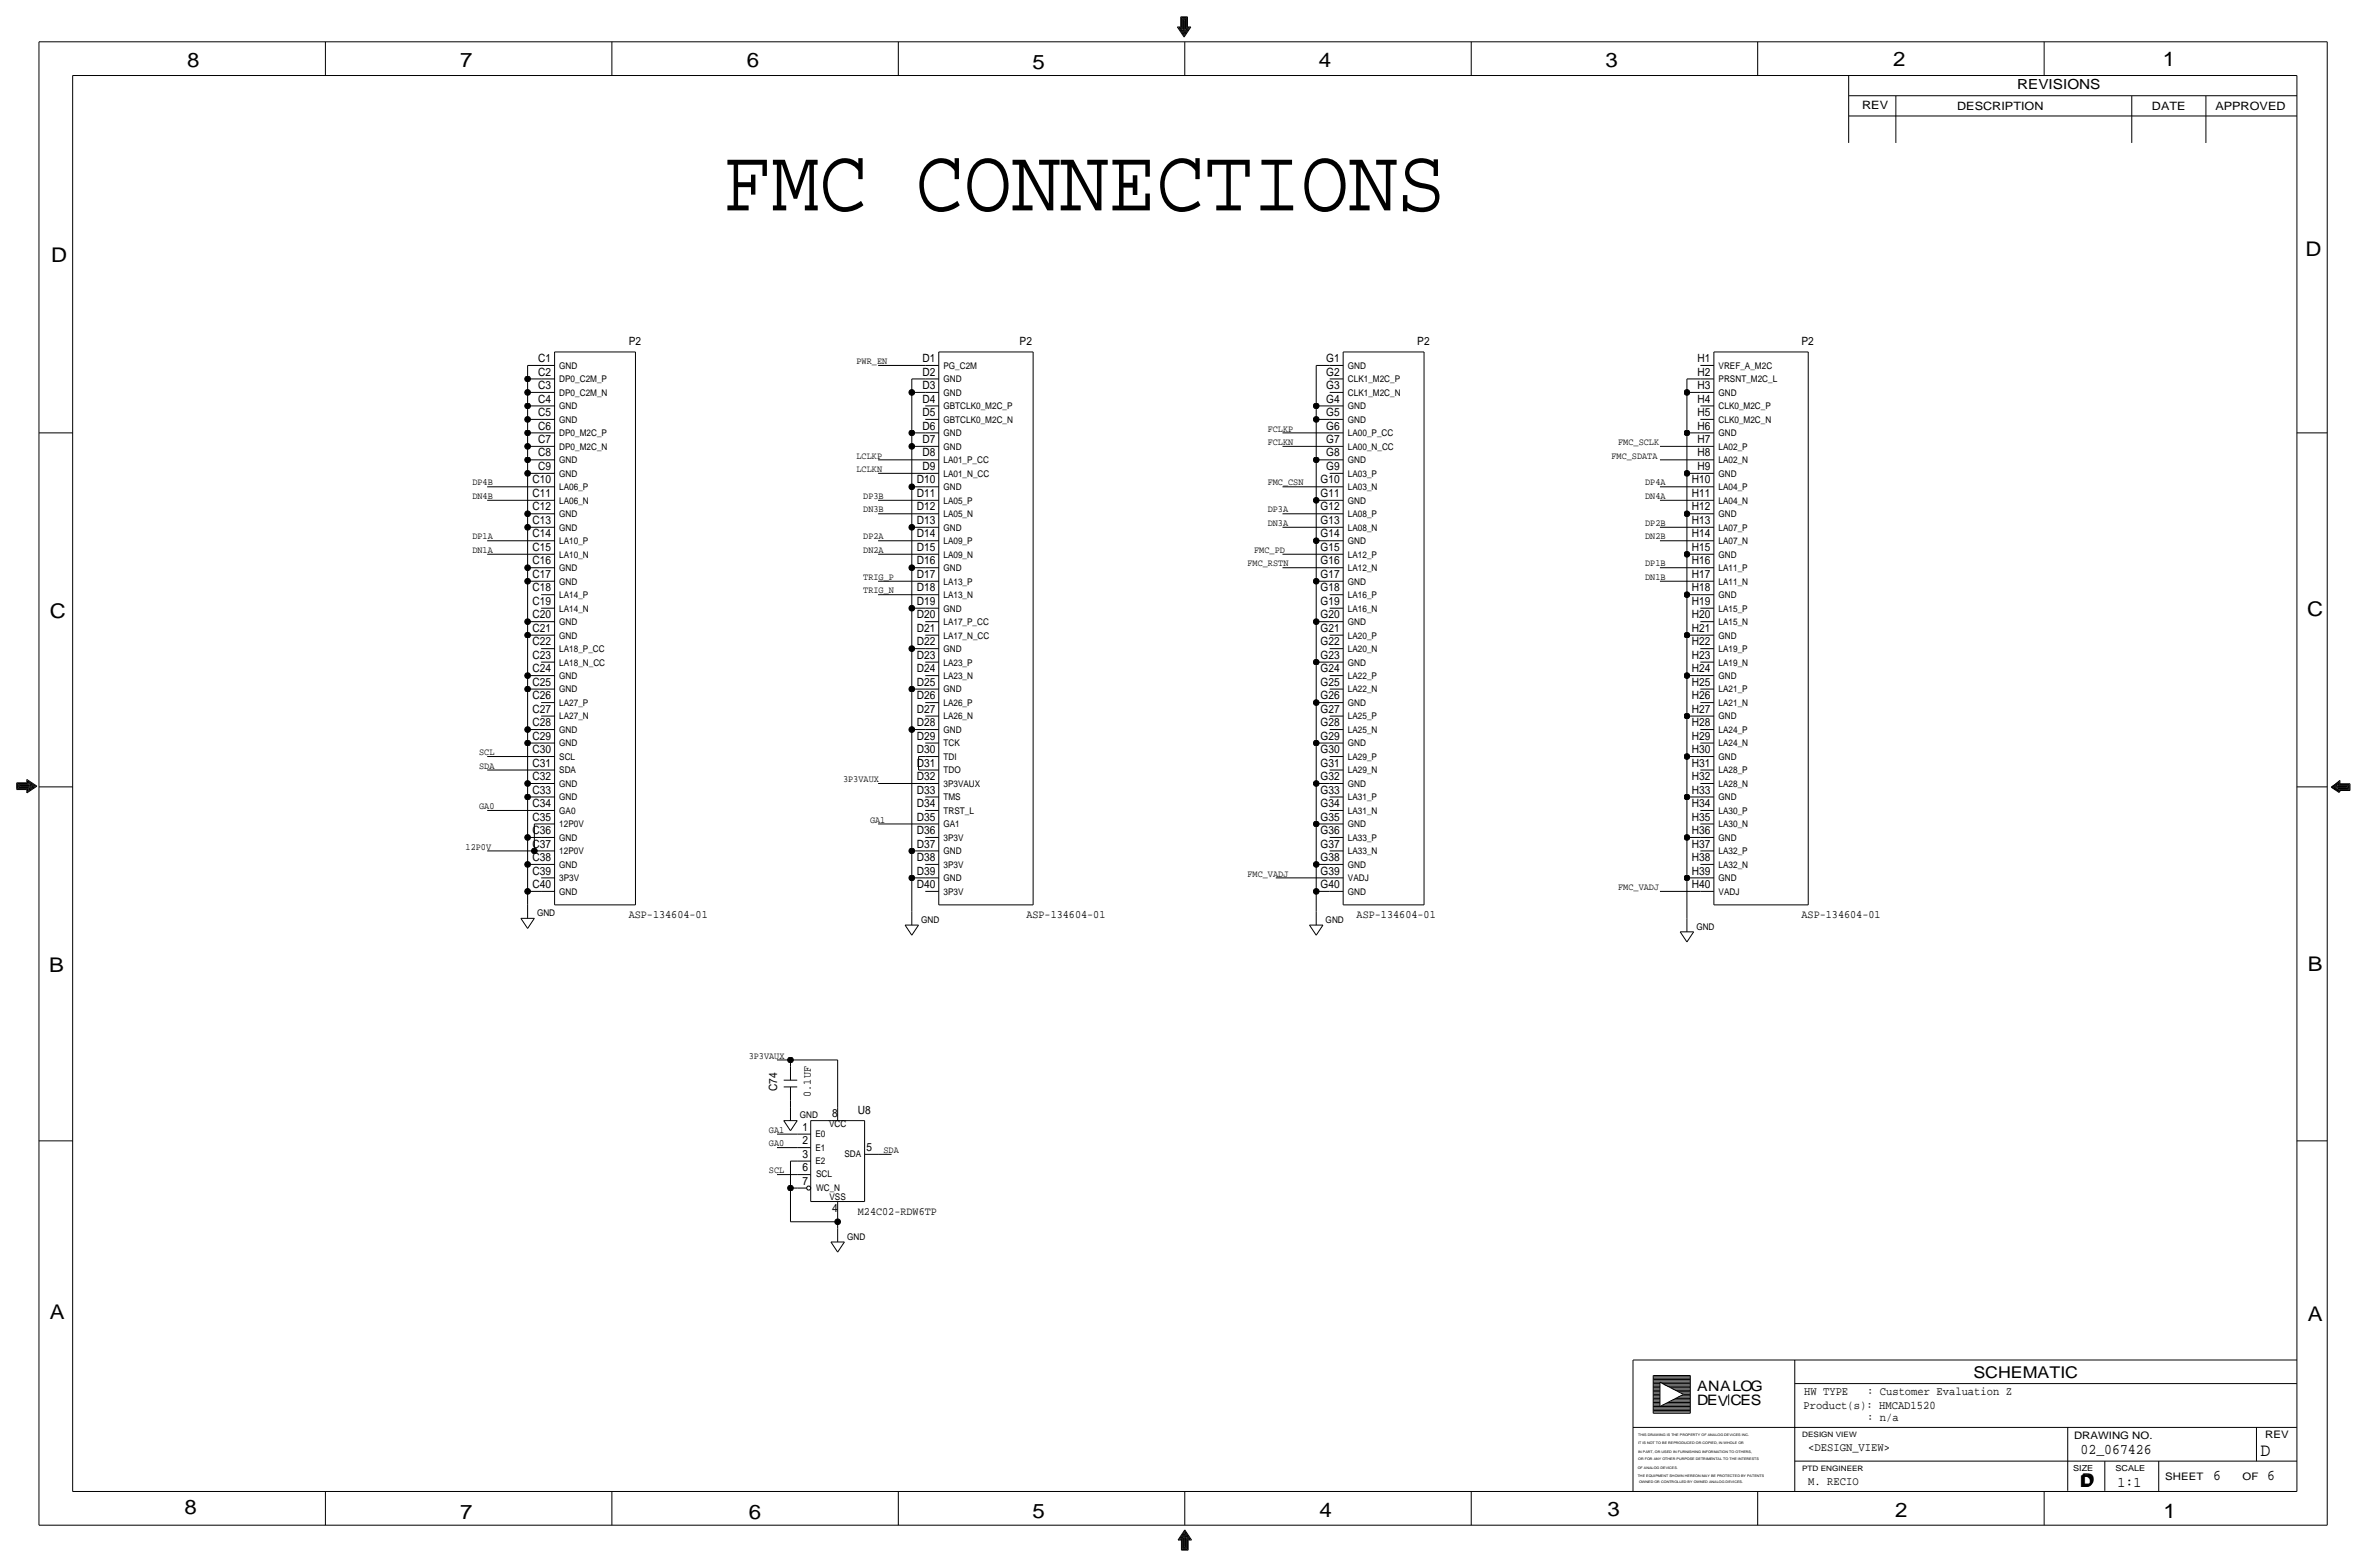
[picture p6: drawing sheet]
<svg xmlns="http://www.w3.org/2000/svg" width="892mm" height="590mm" viewBox="0 0 892 590" stroke-linecap="round" stroke-linejoin="round" font-family="sans-serif">
<defs><g id="words">
<text font-size="33.9" x="272.5" y="79.2">FMC CONNECTIONS</text>
<g font-size="7.6">
<text x="70.6" y="25.4">8</text>
<text x="173.4" y="25.4">7</text>
<text x="281.4" y="25.1">6</text>
<text x="389.1" y="26.2">5</text>
<text x="497" y="25.4">4</text>
<text x="605" y="25.1">3</text>
<text x="713.4" y="24.9">2</text>
<text x="815" y="24.9">1</text>
<text x="19.3" y="98.8">D</text>
<text x="868.9" y="96.5">D</text>
<text x="18.7" y="232.7">C</text>
<text x="869.4" y="232.2">C</text>
<text x="869.6" y="365.8">B</text>
<text x="18.5" y="366">B</text>
<text x="18.7" y="496.8">A</text>
<text x="869.6" y="497.6">A</text>
<text x="69.5" y="570.5">8</text>
<text x="173.4" y="572.3">7</text>
<text x="282.1" y="572.3">6</text>
<text x="389.1" y="571.8">5</text>
<text x="497.3" y="571.5">4</text>
<text x="605.7" y="571.2">3</text>
<text x="714.2" y="571.5">2</text>
<text x="815.3" y="572">1</text>
</g>
<text font-size="7" x="851.9" y="548.4">D</text>
<g font-size="6.1">
<text x="743.7" y="518.9">SCHEMATIC</text>
<text x="783.8" y="560.3">D</text>
<text x="784.3" y="559.8">D</text>
</g>
<g font-size="5.6">
<text x="784" y="547.9">02_067426</text>
<text x="834.1" y="557.5">6</text>
<text x="854.4" y="557.5">6</text>
<text x="798" y="560.1">1:1</text>
</g>
<g font-size="5.4">
<text x="639.5" y="524.2">ANALOG</text>
<text x="639.5" y="529.3">DEVCES</text>
</g>
<text font-size="5.2" x="760.2" y="33.5">REVISIONS</text>
<g font-size="4.4">
<text x="679.9" y="525.5">HW TYPE</text>
<text x="703.6" y="525.5">: Customer Evaluation Z</text>
<text x="679.7" y="530.9">Product(s): HMCAD1520</text>
<text x="703.6" y="535.2">: n/a</text>
<text x="681.4" y="546.6">&lt;DESIGN_VIEW&gt;</text>
<text x="681.4" y="559.3">M. RECIO</text>
</g>
<g font-size="4.3">
<text x="701.8" y="41.1">REV</text>
<text x="737.6" y="41.4">DESCRIPTION</text>
<text x="811" y="41.4">DATE</text>
<text x="834.8" y="41.4">APPROVED</text>
<text x="236.9" y="130">P2</text>
<text x="384.3" y="130">P2</text>
<text x="534.1" y="130">P2</text>
<text x="678.9" y="130">P2</text>
<text x="202.8" y="136.4">C1</text>
<text x="347.6" y="136.4">D1</text>
<text x="499.8" y="136.4">G1</text>
<text x="639.7" y="136.4">H1</text>
<text x="202.8" y="141.5">C2</text>
<text x="347.6" y="141.5">D2</text>
<text x="499.8" y="141.5">G2</text>
<text x="639.7" y="141.5">H2</text>
<text x="202.8" y="146.6">C3</text>
<text x="347.6" y="146.6">D3</text>
<text x="499.8" y="146.6">G3</text>
<text x="639.7" y="146.6">H3</text>
<text x="202.8" y="151.6">C4</text>
<text x="347.6" y="151.6">D4</text>
<text x="499.8" y="151.6">G4</text>
<text x="639.7" y="151.6">H4</text>
<text x="202.8" y="156.7">C5</text>
<text x="202.8" y="161.8">C6</text>
<text x="347.6" y="156.7">D5</text>
<text x="347.6" y="161.8">D6</text>
<text x="499.8" y="161.8">G6</text>
<text x="499.8" y="156.7">G5</text>
<text x="639.7" y="156.7">H5</text>
<text x="639.7" y="161.8">H6</text>
<text x="202.8" y="166.9">C7</text>
<text x="347.6" y="166.9">D7</text>
<text x="499.8" y="166.9">G7</text>
<text x="639.7" y="166.9">H7</text>
<text x="202.8" y="172">C8</text>
<text x="347.6" y="172">D8</text>
<text x="499.8" y="172">G8</text>
<text x="639.7" y="172">H8</text>
<text x="202.8" y="177">C9</text>
<text x="347.6" y="177">D9</text>
<text x="499.8" y="177">G9</text>
<text x="639.7" y="177">H9</text>
<text x="200.7" y="182.1">C10</text>
<text x="345.5" y="182.1">D10</text>
<text x="497.7" y="182.1">G10</text>
<text x="637.6" y="182.1">H10</text>
<text x="200.7" y="187.2">C11</text>
<text x="345.5" y="187.2">D11</text>
<text x="497.7" y="187.2">G11</text>
<text x="637.6" y="187.2">H11</text>
<text x="200.7" y="197.4">C13</text>
<text x="200.7" y="192.3">C12</text>
<text x="345.5" y="192.3">D12</text>
<text x="345.5" y="197.4">D13</text>
<text x="497.7" y="197.4">G13</text>
<text x="497.7" y="192.3">G12</text>
<text x="637.6" y="192.3">H12</text>
<text x="637.6" y="197.4">H13</text>
<text x="200.7" y="202.4">C14</text>
<text x="345.5" y="202.4">D14</text>
<text x="497.7" y="202.4">G14</text>
<text x="637.6" y="202.4">H14</text>
<text x="200.7" y="207.5">C15</text>
<text x="345.5" y="207.5">D15</text>
<text x="497.7" y="207.5">G15</text>
<text x="637.6" y="207.5">H15</text>
<text x="200.7" y="212.6">C16</text>
<text x="345.5" y="212.6">D16</text>
<text x="497.7" y="212.6">G16</text>
<text x="637.6" y="212.6">H16</text>
<text x="200.7" y="217.7">C17</text>
<text x="345.5" y="217.7">D17</text>
<text x="497.7" y="217.7">G17</text>
<text x="637.6" y="217.7">H17</text>
<text x="200.7" y="227.8">C19</text>
<text x="200.7" y="222.8">C18</text>
<text x="345.5" y="227.8">D19</text>
<text x="345.5" y="222.8">D18</text>
<text x="497.7" y="222.8">G18</text>
<text x="497.7" y="227.8">G19</text>
<text x="637.6" y="222.8">H18</text>
<text x="637.6" y="227.8">H19</text>
<text x="200.7" y="232.9">C20</text>
<text x="345.5" y="232.9">D20</text>
<text x="497.7" y="232.9">G20</text>
<text x="637.6" y="232.9">H20</text>
<text x="200.7" y="238">C21</text>
<text x="345.5" y="238">D21</text>
<text x="497.7" y="238">G21</text>
<text x="637.6" y="238">H21</text>
<text x="200.7" y="243.1">C22</text>
<text x="345.5" y="243.1">D22</text>
<text x="497.7" y="243.1">G22</text>
<text x="637.6" y="243.1">H22</text>
<text x="200.7" y="248.2">C23</text>
<text x="345.5" y="248.2">D23</text>
<text x="497.7" y="248.2">G23</text>
<text x="637.6" y="248.2">H23</text>
<text x="200.7" y="253.2">C24</text>
<text x="345.5" y="253.2">D24</text>
<text x="497.7" y="253.2">G24</text>
<text x="637.6" y="253.2">H24</text>
<text x="200.7" y="263.4">C26</text>
<text x="200.7" y="258.3">C25</text>
<text x="345.5" y="258.3">D25</text>
<text x="345.5" y="263.4">D26</text>
<text x="497.7" y="263.4">G26</text>
<text x="497.7" y="258.3">G25</text>
<text x="637.6" y="258.3">H25</text>
<text x="637.6" y="263.4">H26</text>
<text x="200.7" y="268.5">C27</text>
<text x="345.5" y="268.5">D27</text>
<text x="497.7" y="268.5">G27</text>
<text x="637.6" y="268.5">H27</text>
<text x="200.7" y="273.6">C28</text>
<text x="345.5" y="273.6">D28</text>
<text x="497.7" y="273.6">G28</text>
<text x="637.6" y="273.6">H28</text>
<text x="200.7" y="278.6">C29</text>
<text x="345.5" y="278.6">D29</text>
<text x="497.7" y="278.6">G29</text>
<text x="637.6" y="278.6">H29</text>
<text x="200.7" y="283.7">C30</text>
<text x="345.5" y="283.7">D30</text>
<text x="497.7" y="283.7">G30</text>
<text x="637.6" y="283.7">H30</text>
<text x="200.7" y="293.9">C32</text>
<text x="200.7" y="288.8">C31</text>
<text x="345.5" y="288.8">D31</text>
<text x="345.5" y="293.9">D32</text>
<text x="497.7" y="293.9">G32</text>
<text x="497.7" y="288.8">G31</text>
<text x="637.6" y="288.8">H31</text>
<text x="637.6" y="293.9">H32</text>
<text x="200.7" y="299">C33</text>
<text x="345.5" y="299">D33</text>
<text x="497.7" y="299">G33</text>
<text x="637.6" y="299">H33</text>
<text x="200.7" y="304">C34</text>
<text x="345.5" y="304">D34</text>
<text x="497.7" y="304">G34</text>
<text x="637.6" y="304">H34</text>
<text x="200.7" y="309.1">C35</text>
<text x="345.5" y="309.1">D35</text>
<text x="497.7" y="309.1">G35</text>
<text x="637.6" y="309.1">H35</text>
<text x="200.7" y="314.2">C36</text>
<text x="345.5" y="314.2">D36</text>
<text x="497.7" y="314.2">G36</text>
<text x="637.6" y="314.2">H36</text>
<text x="200.7" y="319.3">C37</text>
<text x="345.5" y="319.3">D37</text>
<text x="497.7" y="319.3">G37</text>
<text x="637.6" y="319.3">H37</text>
<text x="200.7" y="324.4">C38</text>
<text x="200.7" y="329.4">C39</text>
<text x="345.5" y="324.4">D38</text>
<text x="345.5" y="329.4">D39</text>
<text x="497.7" y="329.4">G39</text>
<text x="497.7" y="324.4">G38</text>
<text x="637.6" y="324.4">H38</text>
<text x="637.6" y="329.4">H39</text>
<text x="200.7" y="334.5">C40</text>
<text x="345.5" y="334.5">D40</text>
<text x="497.7" y="334.5">G40</text>
<text x="637.6" y="334.5">H40</text>
<text x="236.9" y="345.9">ASP-134604-01</text>
<text x="386.8" y="345.9">ASP-134604-01</text>
<text x="511.3" y="345.9">ASP-134604-01</text>
<text x="678.9" y="345.9">ASP-134604-01</text>
<text x="292.8" y="410.9" transform="rotate(-90 292.8 410.9)">C74</text>
<text x="305.5" y="413.1" transform="rotate(-90 305.5 413.1)">0.1UF</text>
<text x="323.3" y="419.6">U8</text>
<text x="302.4" y="426">1</text>
<text x="313.5" y="420.9">8</text>
<text x="302.4" y="431">2</text>
<text x="302.4" y="436.1">3</text>
<text x="326.6" y="433.6">5</text>
<text x="302.4" y="441.2">6</text>
<text x="302.4" y="446.3">7</text>
<text x="313.5" y="456.4">4</text>
<text x="323.3" y="457.7">M24C02-RDW6TP</text>
</g>
<g font-size="3.9">
<text x="781.6" y="542.1">DRAWING NO.</text>
<text x="853.6" y="541.8">REV</text>
<text x="816" y="557.4">SHEET</text>
<text x="845.1" y="557.5">OF</text>
</g>
<g font-size="3.6">
<text x="322.8" y="137.2">PWR_EN</text>
<text x="477.7" y="162.6">FCLKP</text>
<text x="477.7" y="167.6">FCLKN</text>
<text x="609.8" y="167.6">FMC_SCLK</text>
<text x="322.8" y="172.7">LCLKP</text>
<text x="607.3" y="172.7">FMC_SDATA</text>
<text x="322.8" y="177.8">LCLKN</text>
<text x="178" y="182.9">DP4B</text>
<text x="477.7" y="182.9">FMC_CSN</text>
<text x="620" y="182.9">DP4A</text>
<text x="178" y="188">DN4B</text>
<text x="325.3" y="188">DP3B</text>
<text x="620" y="188">DN4A</text>
<text x="325.3" y="193">DN3B</text>
<text x="477.7" y="193">DP3A</text>
<text x="178" y="203.2">DP1A</text>
<text x="325.3" y="203.2">DP2A</text>
<text x="477.7" y="198.1">DN3A</text>
<text x="620" y="203.2">DN2B</text>
<text x="620" y="198.1">DP2B</text>
<text x="178" y="208.3">DN1A</text>
<text x="325.3" y="208.3">DN2A</text>
<text x="472.6" y="208.3">FMC_PD</text>
<text x="470.1" y="213.4">FMC_RSTN</text>
<text x="620" y="213.4">DP1B</text>
<text x="325.3" y="218.4">TRIG_P</text>
<text x="620" y="218.4">DN1B</text>
<text x="325.3" y="223.5">TRIG_N</text>
<text x="180.5" y="284.5">SCL</text>
<text x="180.5" y="289.6">SDA</text>
<text x="317.7" y="294.6">3P3VAUX</text>
<text x="180.5" y="304.8">GA0</text>
<text x="327.9" y="309.9">GA1</text>
<text x="175.5" y="320">12P0V</text>
<text x="470.1" y="330.2">FMC_VADJ</text>
<text x="609.8" y="335.3">FMC_VADJ</text>
<text x="282.1" y="398.8">3P3VAUX</text>
<text x="289.8" y="431.8">GA0</text>
<text x="289.8" y="426.7">GA1</text>
<text x="332.9" y="434.3">SDA</text>
<text x="289.8" y="442">SCL</text>
</g>
<g font-size="3.5">
<text x="210.8" y="138.9">GND</text>
<text x="355.5" y="138.9">PG_C2M</text>
<text x="507.9" y="138.9">GND</text>
<text x="647.6" y="138.9">VREF_A_M2C</text>
<text x="210.8" y="149.1">DP0_C2M_N</text>
<text x="210.8" y="144">DP0_C2M_P</text>
<text x="355.5" y="149.1">GND</text>
<text x="355.5" y="144">GND</text>
<text x="507.9" y="149.1">CLK1_M2C_N</text>
<text x="507.9" y="144">CLK1_M2C_P</text>
<text x="647.6" y="149.1">GND</text>
<text x="647.6" y="144">PRSNT_M2C_L</text>
<text x="210.8" y="154.2">GND</text>
<text x="355.5" y="154.2">GBTCLK0_M2C_P</text>
<text x="507.9" y="154.2">GND</text>
<text x="647.6" y="154.2">CLK0_M2C_P</text>
<text x="210.8" y="159.3">GND</text>
<text x="355.5" y="159.3">GBTCLK0_M2C_N</text>
<text x="507.9" y="159.3">GND</text>
<text x="647.6" y="159.3">CLK0_M2C_N</text>
<text x="210.8" y="164.3">DP0_M2C_P</text>
<text x="355.5" y="164.3">GND</text>
<text x="507.9" y="164.3">LA00_P_CC</text>
<text x="647.6" y="164.3">GND</text>
<text x="210.8" y="169.4">DP0_M2C_N</text>
<text x="355.5" y="169.4">GND</text>
<text x="507.9" y="169.4">LA00_N_CC</text>
<text x="647.6" y="169.4">LA02_P</text>
<text x="210.8" y="179.6">GND</text>
<text x="210.8" y="174.5">GND</text>
<text x="355.5" y="179.6">LA01_N_CC</text>
<text x="355.5" y="174.5">LA01_P_CC</text>
<text x="507.9" y="179.6">LA03_P</text>
<text x="507.9" y="174.5">GND</text>
<text x="647.6" y="179.6">GND</text>
<text x="647.6" y="174.5">LA02_N</text>
<text x="210.8" y="184.7">LA06_P</text>
<text x="355.5" y="184.7">GND</text>
<text x="507.9" y="184.7">LA03_N</text>
<text x="647.6" y="184.7">LA04_P</text>
<text x="210.8" y="189.7">LA06_N</text>
<text x="355.5" y="189.7">LA05_P</text>
<text x="507.9" y="189.7">GND</text>
<text x="647.6" y="189.7">LA04_N</text>
<text x="210.8" y="194.8">GND</text>
<text x="355.5" y="194.8">LA05_N</text>
<text x="507.9" y="194.8">LA08_P</text>
<text x="647.6" y="194.8">GND</text>
<text x="210.8" y="199.9">GND</text>
<text x="355.5" y="199.9">GND</text>
<text x="507.9" y="199.9">LA08_N</text>
<text x="647.6" y="199.9">LA07_P</text>
<text x="210.8" y="205">LA10_P</text>
<text x="355.5" y="205">LA09_P</text>
<text x="507.9" y="205">GND</text>
<text x="647.6" y="205">LA07_N</text>
<text x="210.8" y="215.1">GND</text>
<text x="210.8" y="210.1">LA10_N</text>
<text x="355.5" y="215.1">GND</text>
<text x="355.5" y="210.1">LA09_N</text>
<text x="507.9" y="215.1">LA12_N</text>
<text x="507.9" y="210.1">LA12_P</text>
<text x="647.6" y="215.1">LA11_P</text>
<text x="647.6" y="210.1">GND</text>
<text x="210.8" y="220.2">GND</text>
<text x="355.5" y="220.2">LA13_P</text>
<text x="507.9" y="220.2">GND</text>
<text x="647.6" y="220.2">LA11_N</text>
<text x="210.8" y="225.3">LA14_P</text>
<text x="355.5" y="225.3">LA13_N</text>
<text x="507.9" y="225.3">LA16_P</text>
<text x="647.6" y="225.3">GND</text>
<text x="210.8" y="230.4">LA14_N</text>
<text x="355.5" y="230.4">GND</text>
<text x="507.9" y="230.4">LA16_N</text>
<text x="647.6" y="230.4">LA15_P</text>
<text x="210.8" y="235.5">GND</text>
<text x="355.5" y="235.5">LA17_P_CC</text>
<text x="507.9" y="235.5">GND</text>
<text x="647.6" y="235.5">LA15_N</text>
<text x="210.8" y="245.6">LA18_P_CC</text>
<text x="210.8" y="240.5">GND</text>
<text x="355.5" y="245.6">GND</text>
<text x="355.5" y="240.5">LA17_N_CC</text>
<text x="507.9" y="245.6">LA20_N</text>
<text x="507.9" y="240.5">LA20_P</text>
<text x="647.6" y="245.6">LA19_P</text>
<text x="647.6" y="240.5">GND</text>
<text x="210.8" y="250.7">LA18_N_CC</text>
<text x="355.5" y="250.7">LA23_P</text>
<text x="507.9" y="250.7">GND</text>
<text x="647.6" y="250.7">LA19_N</text>
<text x="210.8" y="255.8">GND</text>
<text x="355.5" y="255.8">LA23_N</text>
<text x="507.9" y="255.8">LA22_P</text>
<text x="647.6" y="255.8">GND</text>
<text x="210.8" y="260.9">GND</text>
<text x="355.5" y="260.9">GND</text>
<text x="507.9" y="260.9">LA22_N</text>
<text x="647.6" y="260.9">LA21_P</text>
<text x="210.8" y="265.9">LA27_P</text>
<text x="355.5" y="265.9">LA26_P</text>
<text x="507.9" y="265.9">GND</text>
<text x="647.6" y="265.9">LA21_N</text>
<text x="210.8" y="271">LA27_N</text>
<text x="355.5" y="271">LA26_N</text>
<text x="507.9" y="271">LA25_P</text>
<text x="647.6" y="271">GND</text>
<text x="210.8" y="281.2">GND</text>
<text x="210.8" y="276.1">GND</text>
<text x="355.5" y="281.2">TCK</text>
<text x="355.5" y="276.1">GND</text>
<text x="507.9" y="281.2">GND</text>
<text x="507.9" y="276.1">LA25_N</text>
<text x="647.6" y="281.2">LA24_N</text>
<text x="647.6" y="276.1">LA24_P</text>
<text x="210.8" y="286.3">SCL</text>
<text x="355.5" y="286.3">TDI</text>
<text x="507.9" y="286.3">LA29_P</text>
<text x="647.6" y="286.3">GND</text>
<text x="210.8" y="291.3">SDA</text>
<text x="355.5" y="291.3">TDO</text>
<text x="507.9" y="291.3">LA29_N</text>
<text x="647.6" y="291.3">LA28_P</text>
<text x="210.8" y="296.4">GND</text>
<text x="355.5" y="296.4">3P3VAUX</text>
<text x="507.9" y="296.4">GND</text>
<text x="647.6" y="296.4">LA28_N</text>
<text x="210.8" y="301.5">GND</text>
<text x="355.5" y="301.5">TMS</text>
<text x="507.9" y="301.5">LA31_P</text>
<text x="647.6" y="301.5">GND</text>
<text x="210.8" y="311.7">12P0V</text>
<text x="210.8" y="306.6">GA0</text>
<text x="355.5" y="311.7">GA1</text>
<text x="355.5" y="306.6">TRST_L</text>
<text x="507.9" y="311.7">GND</text>
<text x="507.9" y="306.6">LA31_N</text>
<text x="647.6" y="311.7">LA30_N</text>
<text x="647.6" y="306.6">LA30_P</text>
<text x="210.8" y="316.7">GND</text>
<text x="355.5" y="316.7">3P3V</text>
<text x="507.9" y="316.7">LA33_P</text>
<text x="647.6" y="316.7">GND</text>
<text x="210.8" y="321.8">12P0V</text>
<text x="355.5" y="321.8">GND</text>
<text x="507.9" y="321.8">LA33_N</text>
<text x="647.6" y="321.8">LA32_P</text>
<text x="210.8" y="326.9">GND</text>
<text x="355.5" y="326.9">3P3V</text>
<text x="507.9" y="326.9">GND</text>
<text x="647.6" y="326.9">LA32_N</text>
<text x="210.8" y="332">3P3V</text>
<text x="355.5" y="332">GND</text>
<text x="507.9" y="332">VADJ</text>
<text x="647.6" y="332">GND</text>
<text x="210.8" y="337.1">GND</text>
<text x="355.5" y="337.1">3P3V</text>
<text x="507.9" y="337.1">GND</text>
<text x="647.6" y="337.1">VADJ</text>
<text x="202.4" y="345.1">GND</text>
<text x="347.2" y="347.6">GND</text>
<text x="499.6" y="347.6">GND</text>
<text x="639.3" y="350.2">GND</text>
<text x="301.4" y="421.3">GND</text>
<text x="312.4" y="424.7">VCC</text>
<text x="307.3" y="428.5">E0</text>
<text x="307.3" y="433.6">E1</text>
<text x="318.2" y="435.9">SDA</text>
<text x="307.3" y="438.7">E2</text>
<text x="307.5" y="443.5">SCL</text>
<text x="307.5" y="448.6">WC_N</text>
<text x="312.6" y="452.1">VSS</text>
<text x="319.2" y="467">GND</text>
</g>
<g font-size="3.1">
<text x="781.3" y="554">SIZE</text>
<text x="797.3" y="554">SCALE</text>
</g>
<g font-size="2.8">
<text x="679.1" y="541.3">DESIGN VIEW</text>
<text x="679.1" y="554">PTD ENGINEER</text>
</g>
<g font-size="1.3">
<text x="617.3" y="541.1">THIS DRAWING IS THE PROPERTY OF ANALOG DEVICES INC.</text>
<text x="617.3" y="543.9">IT IS NOT TO BE REPRODUCED OR COPIED, IN WHOLE OR</text>
<text x="617.3" y="547.2">IN PART, OR USED IN FURNISHING INFORMATION TO OTHERS,</text>
<text x="617.3" y="550">OR FOR ANY OTHER PURPOSE DETRIMENTAL TO THE INTERESTS</text>
<text x="617.2" y="556.3">THE EQUIPMENT SHOWN HEREON MAY BE PROTECTED BY PATENTS</text>
<text x="617.2" y="553.2">OF ANALOG DEVICES.</text>
<text x="617.7" y="558.8">OWNED OR CONTROLLED BY OWNED ANALOG DEVICES.</text>
</g>
</g></defs>
<g fill="none" stroke="#000" stroke-width=".38">
<path d="M14.7 15.7v558.8zM14.7 15.7h862.3zM122.6 15.7v12.7zM230.6 15.7v12.7zM338.5 15.7v12.7zM443.7 10.2h1.3zM443.7 10.2l2.5 3.8zM444.2 10.4l2 3.1zM444.2 10.4h1zM444.7 10.7l1.5 2.3zM444.7 10.7h.8zM445 6.4v3.8z"/>
<path d="M445 6.4h2.5zM445.2 6.6v3.8zM445.2 6.6h2zM445.2 10.9h.5zM445.2 10.9l1 1.5zM445.5 6.9v3.8zM445.5 6.9h1.5zM445.7 11.2l.5 .7zM445.7 11.2h.3zM445.7 7.1v3.8zM445.7 7.1h1zM446 7.4v3.8z"/>
<path d="M446 7.4h.5zM446.2 7.6v4.1zM446.5 11.2h.2zM446.5 7.4v3.8zM446.5 15.7v12.7zM446.7 10.9h.5zM446.7 11.2l-.5 .7zM446.7 7.1v3.8zM447 10.7h.8zM447 6.9v3.8zM447.2 10.4h1.1zM447.2 6.6v3.8z"/>
<path d="M447.2 10.9l-1 1.5zM447.5 10.2h1.3zM447.5 6.4v3.8zM447.8 10.7l-1.6 2.3zM448.3 10.4l-2.1 3.1zM448.8 10.2l-2.6 3.8zM554.4 15.7v12.7zM662.4 15.7v12.7zM770.3 15.7v12.7zM877 15.7v558.8zM27.4 28.4h838.2zM27.4 28.4v533.4z"/>
<path d="M696.7 36.1h168.9zM696.7 28.4v25.4zM714.5 36.1v17.7zM803.4 36.1v17.7zM831.3 36.1v17.7zM865.6 28.4v533.4zM696.7 43.7h168.9zM198.8 137.7v5zM198.8 137.7h5.1zM203.9 137.7h5.1zM209 132.6h30.5zM209 132.6v208.3z"/>
<path d="M239.5 132.6v208.3zM330.9 137.7h17.8zM348.7 137.7h5.1zM353.8 132.6h35.5zM353.8 132.6v208.3zM389.3 132.6v208.3zM496 137.7v15.2zM496 137.7h5.1zM501.1 137.7h5.1zM506.2 132.6h30.5zM506.2 132.6v208.3zM536.7 132.6v208.3z"/>
<path d="M640.8 137.7h5.1zM645.9 132.6h35.5zM645.9 132.6v208.3zM681.4 132.6v208.3zM198.8 158v5.1zM198.8 152.9v5.1zM198.8 158h5.1zM198.8 147.8v5.1zM198.8 152.9h5.1zM198.8 142.7v5.1zM198.8 147.8h5.1zM198.8 142.7h5.1z"/>
<path d="M203.9 158h5.1zM203.9 152.9h5.1zM203.9 147.8h5.1zM203.9 142.7h5.1zM343.6 147.8v15.3zM343.6 142.7v5.1zM343.6 147.8h5.1zM343.6 142.7h5.1zM348.7 158h5.1zM348.7 152.9h5.1zM348.7 147.8h5.1zM348.7 142.7h5.1z"/>
<path d="M496 158v15.2zM496 158h5.1zM496 152.9v5.1zM496 152.9h5.1zM501.1 158h5.1zM501.1 152.9h5.1zM501.1 147.8h5.1zM501.1 142.7h5.1zM635.7 147.8v15.3zM635.7 147.8h5.1zM635.7 142.7v5.1zM635.7 142.7h5.1z"/>
<path d="M640.8 158h5.1zM640.8 152.9h5.1zM640.8 147.8h5.1zM640.8 142.7h5.1zM14.7 163.1h12.7zM198.8 178.3v15.2zM198.8 173.2v5.1zM198.8 178.3h5.1zM198.8 168.1v5.1zM198.8 173.2h5.1zM198.8 168.1h5.1zM198.8 163.1v5z"/>
<path d="M198.8 163.1h5.1zM203.9 178.3h5.1zM203.9 173.2h5.1zM203.9 168.1h5.1zM203.9 163.1h5.1zM330.9 178.3h17.8zM330.9 173.2h17.8zM343.6 168.1h5.1zM343.6 163.1v5zM343.6 168.1v15.3zM343.6 163.1h5.1zM348.7 178.3h5.1z"/>
<path d="M348.7 173.2h5.1zM348.7 168.1h5.1zM348.7 163.1h5.1zM483.3 163.1h17.8zM483.3 168.1h17.8zM496 173.2v15.3zM496 173.2h5.1zM501.1 178.3h5.1zM501.1 173.2h5.1zM501.1 168.1h5.1zM501.1 163.1h5.1zM625.6 173.2h15.2z"/>
<path d="M625.6 168.1h15.2zM635.7 178.3v15.2zM635.7 178.3h5.1zM635.7 163.1v15.2zM635.7 163.1h5.1zM640.8 178.3h5.1zM640.8 173.2h5.1zM640.8 168.1h5.1zM640.8 163.1h5.1zM865.6 163.1h11.4zM183.6 183.4h20.3zM183.6 188.5h20.3z"/>
<path d="M198.8 198.6v15.3zM198.8 193.5v5.1zM198.8 198.6h5.1zM198.8 193.5h5.1zM203.9 198.6h5.1zM203.9 193.5h5.1zM203.9 188.5h5.1zM203.9 183.4h5.1zM330.9 188.5h17.8zM330.9 193.5h17.8zM343.6 183.4h5.1zM343.6 183.4v15.2z"/>
<path d="M343.6 198.6h5.1zM343.6 198.6v15.3zM348.7 198.6h5.1zM348.7 193.5h5.1zM348.7 188.5h5.1zM348.7 183.4h5.1zM483.3 183.4h17.8zM483.3 193.5h17.8zM483.3 198.6h17.8zM496 188.5v15.2zM496 188.5h5.1zM501.1 198.6h5.1z"/>
<path d="M501.1 193.5h5.1zM501.1 188.5h5.1zM501.1 183.4h5.1zM625.6 183.4h15.2zM625.6 188.5h15.2zM625.6 198.6h15.2zM635.7 193.5v15.3zM635.7 193.5h5.1zM640.8 198.6h5.1zM640.8 193.5h5.1zM640.8 188.5h5.1zM640.8 183.4h5.1z"/>
<path d="M183.6 208.8h20.3zM183.6 203.7h20.3zM198.8 218.9v15.3zM198.8 218.9h5.1zM198.8 213.9v5zM198.8 213.9h5.1zM203.9 218.9h5.1zM203.9 213.9h5.1zM203.9 208.8h5.1zM203.9 203.7h5.1zM330.9 218.9h17.8zM330.9 208.8h17.8z"/>
<path d="M330.9 203.7h17.8zM343.6 213.9h5.1zM343.6 213.9v15.2zM348.7 218.9h5.1zM348.7 213.9h5.1zM348.7 208.8h5.1zM348.7 203.7h5.1zM483.3 213.9h17.8zM483.3 208.8h17.8zM496 218.9v15.3zM496 203.7v15.2zM496 218.9h5.1z"/>
<path d="M496 203.7h5.1zM501.1 218.9h5.1zM501.1 213.9h5.1zM501.1 208.8h5.1zM501.1 203.7h5.1zM625.6 203.7h15.2zM625.6 218.9h15.2zM625.6 213.9h15.2zM635.7 208.8v15.2zM635.7 208.8h5.1zM640.8 218.9h5.1zM640.8 213.9h5.1z"/>
<path d="M640.8 208.8h5.1zM640.8 203.7h5.1zM198.8 239.3v15.2zM198.8 234.2v5.1zM198.8 239.3h5.1zM198.8 234.2h5.1zM203.9 239.3h5.1zM203.9 234.2h5.1zM203.9 229.1h5.1zM203.9 224h5.1zM330.9 224h17.8zM343.6 229.1h5.1z"/>
<path d="M343.6 229.1v15.2zM348.7 239.3h5.1zM348.7 234.2h5.1zM348.7 229.1h5.1zM348.7 224h5.1zM496 234.2v15.2zM496 234.2h5.1zM501.1 239.3h5.1zM501.1 234.2h5.1zM501.1 229.1h5.1zM501.1 224h5.1zM635.7 239.3v15.2z"/>
<path d="M635.7 239.3h5.1zM635.7 224v15.3zM635.7 224h5.1zM640.8 239.3h5.1zM640.8 234.2h5.1zM640.8 229.1h5.1zM640.8 224h5.1zM198.8 259.6h5.1zM198.8 254.5v5.1zM198.8 259.6v15.2zM198.8 254.5h5.1zM203.9 259.6h5.1z"/>
<path d="M203.9 254.5h5.1zM203.9 249.4h5.1zM203.9 244.3h5.1zM343.6 244.3h5.1zM343.6 244.3v15.3zM343.6 259.6h5.1zM343.6 259.6v15.2zM348.7 259.6h5.1zM348.7 254.5h5.1zM348.7 249.4h5.1zM348.7 244.3h5.1zM496 249.4v15.3z"/>
<path d="M496 249.4h5.1zM501.1 259.6h5.1zM501.1 254.5h5.1zM501.1 249.4h5.1zM501.1 244.3h5.1zM635.7 254.5v15.2zM635.7 254.5h5.1zM640.8 259.6h5.1zM640.8 254.5h5.1zM640.8 249.4h5.1zM640.8 244.3h5.1zM198.8 274.8h5.1z"/>
<path d="M198.8 274.8v5.1zM198.8 279.9h5.1zM198.8 279.9v15.2zM203.9 279.9h5.1zM203.9 274.8h5.1zM203.9 269.7h5.1zM203.9 264.7h5.1zM343.6 274.8h5.1zM343.6 274.8v45.7zM348.7 279.9h5.1zM348.7 274.8h5.1zM348.7 269.7h5.1z"/>
<path d="M348.7 264.7h5.1zM496 279.9v15.2zM496 279.9h5.1zM496 264.7v15.2zM496 264.7h5.1zM501.1 279.9h5.1zM501.1 274.8h5.1zM501.1 269.7h5.1zM501.1 264.7h5.1zM635.7 269.7v15.3zM635.7 269.7h5.1zM640.8 279.9h5.1z"/>
<path d="M640.8 274.8h5.1zM640.8 269.7h5.1zM640.8 264.7h5.1zM6.3 294.9v2.5zM6.3 297.4h3.8zM6.3 294.9h3.8zM6.6 295.1v2.1zM6.6 295.1h3.8zM6.6 297.2h3.8zM6.8 295.4v1.5zM6.8 295.4h3.8zM6.8 296.9h3.8z"/>
<path d="M7.1 295.7v1zM7.1 295.7h3.8zM7.1 296.7h3.8zM7.3 295.9v.5zM7.3 295.9h3.8zM7.3 296.4h3.8zM7.6 296.2h4zM10.1 297.4v1.3zM10.1 298.7l3.8-2.5zM10.1 293.6l3.8 2.6zM10.1 293.6v1.3zM10.4 297.2v1z"/>
<path d="M10.4 298.2l3-2zM10.4 294.1v1zM10.4 294.1l3 2.1zM10.6 296.9v.8zM10.6 297.7l2.3-1.5zM10.6 294.6v.8zM10.6 294.6l2.3 1.6zM10.9 295.1v.6zM10.9 295.1l1.5 1.1zM10.9 296.7v.5zM10.9 297.2l1.5-1zM11.1 295.7v.2z"/>
<path d="M11.1 295.7l.8 .5zM11.1 296.4v.3zM11.1 296.7l.8-.5zM14.7 296.4h12.7zM183.6 290.1h20.3zM183.6 285h20.3zM198.8 295.1v5.1zM198.8 295.1h5.1zM203.9 295.1h5.1zM203.9 290.1h5.1zM203.9 285h5.1zM330.9 295.1h17.8z"/>
<path d="M346.2 285h2.5zM346.2 285v5.1zM346.2 290.1h2.5zM348.7 295.1h5.1zM348.7 290.1h5.1zM348.7 285h5.1zM496 295.1v15.3zM496 295.1h5.1zM501.1 295.1h5.1zM501.1 290.1h5.1zM501.1 285h5.1zM635.7 285v15.2z"/>
<path d="M635.7 285h5.1zM640.8 295.1h5.1zM640.8 290.1h5.1zM640.8 285h5.1zM865.6 296.4h11.4zM878.5 296.5l3-2zM878.5 296.5l3 2.1zM878.7 296.5l3.1 1.8zM878.7 296.5l3.1-2.5zM879 296.5l2.3-1.5zM879 296.5l2.3 1.5zM879.5 296.5l1.5-1z"/>
<path d="M879.5 296.5l1.5 1zM880 296.5l.8-.5zM880 296.5l.8 .5zM880.3 296.5h4zM880.8 296.3h3.8zM880.8 296.8h3.8zM880.8 296v.3zM880.8 296.8v.2zM881 296h3.8zM881 297h3.8zM881 295.5v.5zM881 297v.5z"/>
<path d="M881.3 295.8h3.8zM881.3 297.3h3.8zM881.3 295v.8zM881.3 297.3v.7zM881.5 295.5h3.8zM881.5 297.5h3.8zM881.5 294.5v1zM881.5 297.5v1.1zM881.8 297.8h3.8zM881.8 295.2h3.8zM881.8 297.8v.5zM881.8 294v1.2z"/>
<path d="M884.6 296.3v.5zM884.8 296v1zM885.1 295.8v1.5zM885.3 295.5v2zM885.6 295.2v2.6zM183.6 305.3h20.3zM198.8 300.2h5.1zM198.8 300.2v15.3zM198.8 315.5h5.1zM198.8 315.5v10.1zM201.4 310.4h2.5zM201.4 310.4v10.1z"/>
<path d="M203.9 315.5h5.1zM203.9 310.4h5.1zM203.9 305.3h5.1zM203.9 300.2h5.1zM330.9 310.4h17.8zM348.7 315.5h5.1zM348.7 310.4h5.1zM348.7 305.3h5.1zM348.7 300.2h5.1zM496 310.4v15.2zM496 310.4h5.1zM501.1 315.5h5.1z"/>
<path d="M501.1 310.4h5.1zM501.1 305.3h5.1zM501.1 300.2h5.1zM635.7 315.5v15.2zM635.7 300.2v15.3zM635.7 315.5h5.1zM635.7 300.2h5.1zM640.8 315.5h5.1zM640.8 310.4h5.1zM640.8 305.3h5.1zM640.8 300.2h5.1zM183.6 320.5h17.8z"/>
<path d="M198.8 325.6h5.1zM198.8 325.6v10.2zM198.8 335.8h5.1zM198.8 335.8v5.1zM201.4 320.5h2.5zM203.9 335.8h5.1zM203.9 330.7h5.1zM203.9 325.6h5.1zM203.9 320.5h5.1zM343.6 320.5h5.1zM343.6 320.5v10.2zM343.6 330.7h5.1z"/>
<path d="M343.6 330.7v12.7zM348.7 335.8h5.1zM348.7 330.7h5.1zM348.7 325.6h5.1zM348.7 320.5h5.1zM480.8 330.7h20.3zM496 335.8h5.1zM496 325.6v10.2zM496 335.8v7.6zM496 325.6h5.1zM501.1 335.8h5.1zM501.1 330.7h5.1z"/>
<path d="M501.1 325.6h5.1zM501.1 320.5h5.1zM625.6 335.8h15.2zM635.7 330.7h5.1zM635.7 330.7v15.2zM640.8 335.8h5.1zM640.8 330.7h5.1zM640.8 325.6h5.1zM640.8 320.5h5.1zM196.3 345.9l2.5 3.9zM196.3 345.9h5.1zM198.8 340.9v5z"/>
<path d="M201.4 345.9l-2.6 3.9zM209 340.9h30.5zM341.1 348.5l2.5 3.8zM341.1 348.5h5.1zM343.6 343.4v5.1zM346.2 348.5l-2.6 3.8zM353.8 340.9h35.5zM493.5 348.5l2.5 3.8zM493.5 348.5h5.1zM496 343.4v5.1zM498.6 348.5l-2.6 3.8zM506.2 340.9h30.5z"/>
<path d="M633.2 351l2.5 3.8zM633.2 351h5.1zM635.7 345.9v5.1zM638.3 351l-2.6 3.8zM645.9 340.9h35.5zM292.8 399.3h5.1zM297.9 399.3h17.8zM297.9 399.3v2.5zM315.7 399.3v17.8zM295.4 409.4h5zM295.4 406.9h5zM297.9 414.5v2.6z"/>
<path d="M297.9 417.1v5zM297.9 409.4v5.1zM297.9 401.8v5.1zM315.7 417.1v5zM14.7 429.8h12.7zM292.8 427.2h7.6zM292.8 432.3h7.6zM295.4 422.1l2.5 3.9zM295.4 422.1h5zM297.9 437.4v10.1zM297.9 437.4h2.5zM300.4 437.4h5.1z"/>
<path d="M300.4 432.3h5.1zM300.4 427.2h5.1zM300.4 422.1l-2.5 3.9zM305.5 422.1v30.5zM305.5 422.1h20.3zM325.8 434.8h5.1zM325.8 422.1v30.5zM330.9 434.8h5.1zM865.6 429.8h11.4zM292.8 442.5h7.6zM297.9 447.5v12.7zM297.9 447.5h2.5z"/>
<path d="M300.4 442.5h5.1zM300.4 447.5h3.6zM305.5 452.6h20.3zM315.7 457.7v2.5zM315.7 452.6v5.1zM297.9 460.2h17.8zM313.1 467.9l2.6 3.8zM313.1 467.9h5.1zM315.7 460.2v2.6zM315.7 462.8v5.1zM318.2 467.9l-2.5 3.8zM615.4 512.3v49.5z"/>
<path d="M615.4 512.3h250.2zM623 518.2h14zM623 518.7h14zM623 519.7h14zM623 519.2h14zM623 518.2v14.2zM637 518.2v14.2zM676.4 512.3v49.5zM615.4 537.7h250.2zM623 532.4h14zM623 531.9h14zM623 531.4h14z"/>
<path d="M623 530.4h14zM623 530.9h14zM623 526.3h2.6zM623 525.3h2.6zM623 527.3h2.6zM623 525.8h2.6zM623 528.3h2.6zM623 527.8h2.6zM623 528.8h2.6zM623 529.3h2.6zM623 526.8h2.6zM623 523.2h2.6z"/>
<path d="M623 524.8h2.6zM623 523.7h2.6zM623 522.7h2.6zM623 524.3h2.6zM623 521.7h2.6zM623 521.2h2.6zM623 522.2h2.6zM623 520.2h14zM623 529.8h14zM623 520.7h14zM625.6 529.8l8.8-4.5zM625.6 520.7l8.8 4.6z"/>
<path d="M625.6 520.7v9.1zM626.6 529.3h10.4zM626.6 521.2h10.4zM627.3 521.7h9.7zM627.6 528.8h9.4zM628.3 522.2h8.7zM628.6 528.3h8.4zM629.6 527.8h7.4zM629.6 522.7h7.4zM630.4 527.3h6.6zM630.4 523.2h6.6zM631.4 523.7h5.6z"/>
<path d="M631.4 526.8h5.6zM632.4 526.3h4.6zM632.4 524.3h4.6zM633.4 525.8h3.6zM633.4 524.8h3.6zM634.4 525.3h2.6zM651.5 525.3v4zM676.4 521.2h189.2zM779.2 537.7v23.9zM850.3 537.7v12.7zM676.4 550.4h189.2zM793.2 550.4v11.2z"/>
<path d="M813.5 550.4v11.4zM14.7 574.5h862.3zM27.4 561.8h838.2zM122.6 561.8v12.7zM230.6 561.8v12.7zM338.5 561.8v12.7zM444.4 579.9h1.1zM445 579.6h.7zM445.5 579.9v3.8zM445.5 579.4h.5zM445.7 579.6v3.8zM446 579.4v3.8z"/>
<path d="M446 579.1h.2zM446.2 579.1v3.8zM446.5 561.8v12.7zM446.5 576.8l-2.1 3.1zM446.5 576.3l-2.6 3.8zM446.5 577.3l-1.5 2.3zM446.5 576.3l2.5 3.8zM446.5 576.8l2 3.1zM446.5 577.3l1.5 2.3zM446.5 578.6v4.1zM446.5 578.4l-.5 .7zM446.5 578.4l.5 .7z"/>
<path d="M446.5 577.9l-1 1.5zM446.5 577.9l1 1.5zM446.7 579.1v3.8zM446.7 579.1h.3zM447 579.4v3.8zM447 579.4h.5zM447.2 579.6v3.8zM447.2 579.6h.8zM447.5 579.9v3.8zM447.5 579.9h1zM554.4 561.8v12.7zM662.4 561.8v12.7z"/>
<path d="M770.3 561.8v12.7zM443.9 580.1h1.3zM445.2 583.9h2.6zM445.2 580.1v3.8zM445.5 583.7h2zM445.7 583.4h1.5zM446 583.2h1zM446.2 582.9h.5zM447.8 580.1v3.8zM447.8 580.1h1.2z"/>
<circle cx="304.7" cy="447.6" r=".77"/>
</g>
<g fill="#000" stroke="#000" stroke-width=".38">
<circle cx="198.8" cy="142.7" r="1.07"/>
<circle cx="198.8" cy="158" r="1.07"/>
<circle cx="198.8" cy="152.9" r="1.07"/>
<circle cx="198.8" cy="147.8" r="1.07"/>
<circle cx="343.6" cy="147.8" r="1.07"/>
<circle cx="496" cy="158" r="1.07"/>
<circle cx="496" cy="152.9" r="1.07"/>
<circle cx="635.7" cy="147.8" r="1.07"/>
<circle cx="198.8" cy="163.1" r="1.07"/>
<circle cx="198.8" cy="173.2" r="1.07"/>
<circle cx="198.8" cy="168.1" r="1.07"/>
<circle cx="198.8" cy="178.3" r="1.07"/>
<circle cx="343.6" cy="168.1" r="1.07"/>
<circle cx="343.6" cy="163.1" r="1.07"/>
<circle cx="496" cy="173.2" r="1.07"/>
<circle cx="635.7" cy="178.3" r="1.07"/>
<circle cx="635.7" cy="163.1" r="1.07"/>
<circle cx="198.8" cy="198.6" r="1.07"/>
<circle cx="198.8" cy="193.5" r="1.07"/>
<circle cx="343.6" cy="183.4" r="1.07"/>
<circle cx="343.6" cy="198.6" r="1.07"/>
<circle cx="496" cy="188.5" r="1.07"/>
<circle cx="635.7" cy="193.5" r="1.07"/>
<circle cx="198.8" cy="218.9" r="1.07"/>
<circle cx="198.8" cy="213.9" r="1.07"/>
<circle cx="343.6" cy="213.9" r="1.07"/>
<circle cx="496" cy="218.9" r="1.07"/>
<circle cx="496" cy="203.7" r="1.07"/>
<circle cx="635.7" cy="208.8" r="1.07"/>
<circle cx="198.8" cy="234.2" r="1.07"/>
<circle cx="198.8" cy="239.3" r="1.07"/>
<circle cx="343.6" cy="229.1" r="1.07"/>
<circle cx="496" cy="234.2" r="1.07"/>
<circle cx="635.7" cy="239.3" r="1.07"/>
<circle cx="635.7" cy="224" r="1.07"/>
<circle cx="198.8" cy="259.6" r="1.07"/>
<circle cx="198.8" cy="254.5" r="1.07"/>
<circle cx="343.6" cy="259.6" r="1.07"/>
<circle cx="343.6" cy="244.3" r="1.07"/>
<circle cx="496" cy="249.4" r="1.07"/>
<circle cx="635.7" cy="254.5" r="1.07"/>
<circle cx="198.8" cy="274.8" r="1.07"/>
<circle cx="198.8" cy="279.9" r="1.07"/>
<circle cx="343.6" cy="274.8" r="1.07"/>
<circle cx="496" cy="279.9" r="1.07"/>
<circle cx="496" cy="264.7" r="1.07"/>
<circle cx="635.7" cy="269.7" r="1.07"/>
<circle cx="198.8" cy="295.1" r="1.07"/>
<circle cx="496" cy="295.1" r="1.07"/>
<circle cx="635.7" cy="285" r="1.07"/>
<circle cx="198.8" cy="315.5" r="1.07"/>
<circle cx="198.8" cy="300.2" r="1.07"/>
<circle cx="496" cy="310.4" r="1.07"/>
<circle cx="635.7" cy="315.5" r="1.07"/>
<circle cx="635.7" cy="300.2" r="1.07"/>
<circle cx="198.8" cy="325.6" r="1.07"/>
<circle cx="198.8" cy="335.8" r="1.07"/>
<circle cx="201.4" cy="320.5" r="1.07"/>
<circle cx="343.6" cy="320.5" r="1.07"/>
<circle cx="343.6" cy="330.7" r="1.07"/>
<circle cx="496" cy="325.6" r="1.07"/>
<circle cx="496" cy="335.8" r="1.07"/>
<circle cx="635.7" cy="330.7" r="1.07"/>
<circle cx="297.9" cy="399.3" r="1.07"/>
<circle cx="297.9" cy="447.5" r="1.07"/>
<circle cx="315.7" cy="460.2" r="1.07"/>
</g>
<use href="#words"/>
</svg>
